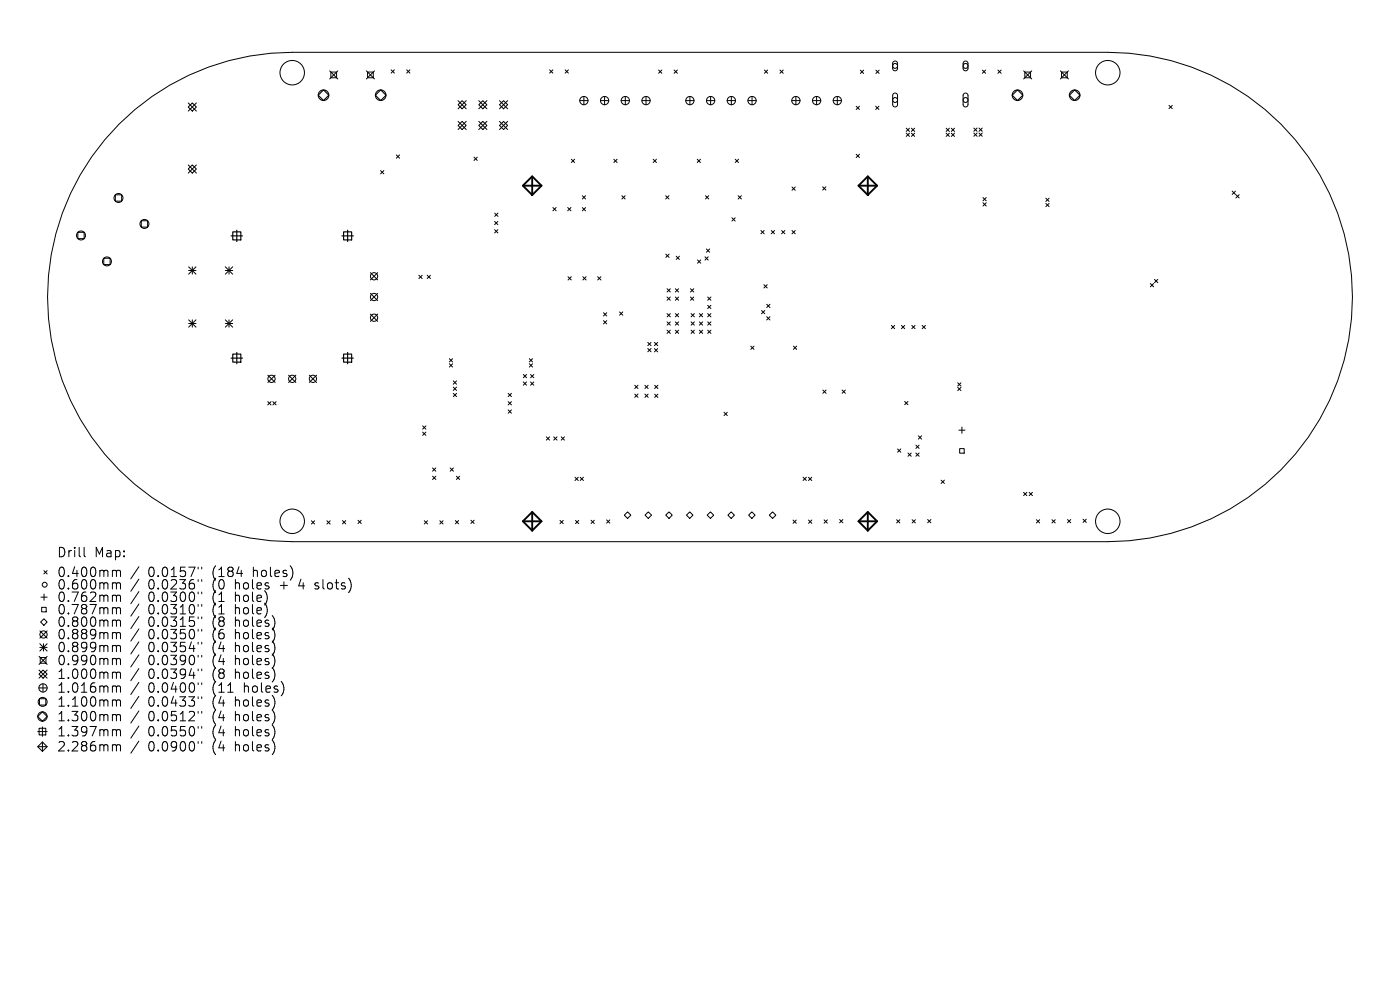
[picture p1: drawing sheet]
<svg xmlns="http://www.w3.org/2000/svg" width="297mm" height="210mm" viewBox="0 0 297 210" stroke-linecap="round" stroke-linejoin="round" font-family="sans-serif">
<defs><g id="words">
<g font-size="2.8">
<text x="12" y="118.5">Drill</text>
<text x="20" y="118.5">Map:</text>
<text x="12" y="122.7">0.400mm</text>
<text x="12" y="125.3">0.600mm</text>
<text x="31.4" y="122.7">0.0157&quot;</text>
<text x="31.4" y="125.3">0.0236&quot;</text>
<text x="45.2" y="122.7">(184</text>
<text x="45.2" y="125.3">(0</text>
<text x="50.1" y="125.3">holes</text>
<text x="53.9" y="122.7">holes)</text>
<text x="59.9" y="125.3">+</text>
<text x="64.1" y="125.3">4</text>
<text x="67.7" y="125.3">slots)</text>
<text x="12" y="128">0.762mm</text>
<text x="12" y="130.6">0.787mm</text>
<text x="31.4" y="128">0.0300&quot;</text>
<text x="31.4" y="130.6">0.0310&quot;</text>
<text x="45.2" y="128">(1</text>
<text x="45.2" y="130.6">(1</text>
<text x="50.1" y="128">hole)</text>
<text x="50.1" y="130.6">hole)</text>
<text x="12" y="133.3">0.800mm</text>
<text x="12" y="135.9">0.889mm</text>
<text x="31.4" y="133.3">0.0315&quot;</text>
<text x="31.4" y="135.9">0.0350&quot;</text>
<text x="45.2" y="133.3">(8</text>
<text x="45.2" y="135.9">(6</text>
<text x="50.1" y="133.3">holes)</text>
<text x="50.1" y="135.9">holes)</text>
<text x="12" y="138.6">0.899mm</text>
<text x="12" y="141.4">0.990mm</text>
<text x="31.4" y="138.6">0.0354&quot;</text>
<text x="31.4" y="141.4">0.0390&quot;</text>
<text x="45.2" y="138.6">(4</text>
<text x="45.2" y="141.4">(4</text>
<text x="50.1" y="138.6">holes)</text>
<text x="50.1" y="141.4">holes)</text>
<text x="12" y="144.3">1.000mm</text>
<text x="12" y="147.2">1.016mm</text>
<text x="31.4" y="144.3">0.0394&quot;</text>
<text x="31.4" y="147.2">0.0400&quot;</text>
<text x="45.2" y="144.3">(8</text>
<text x="45.2" y="147.2">(11</text>
<text x="50.1" y="144.3">holes)</text>
<text x="52" y="147.2">holes)</text>
<text x="12" y="150.2">1.100mm</text>
<text x="12" y="153.3">1.300mm</text>
<text x="31.4" y="150.2">0.0433&quot;</text>
<text x="31.4" y="153.3">0.0512&quot;</text>
<text x="45.2" y="150.2">(4</text>
<text x="45.2" y="153.3">(4</text>
<text x="50.1" y="150.2">holes)</text>
<text x="50.1" y="153.3">holes)</text>
<text x="12" y="156.5">1.397mm</text>
<text x="12" y="159.7">2.286mm</text>
<text x="31.4" y="156.5">0.0550&quot;</text>
<text x="31.4" y="159.7">0.0900&quot;</text>
<text x="45.2" y="156.5">(4</text>
<text x="45.2" y="159.7">(4</text>
<text x="50.1" y="156.5">holes)</text>
<text x="50.1" y="159.7">holes)</text>
</g>
</g></defs>
<g fill="none" stroke="#000" stroke-width=".21">
<path d="M69.9 15l1.8 1.7M70.2 15.3h1.2v1.2h-1.2zM71.7 15l-1.8 1.7M77.7 15l1.7 1.7M78 15.3h1.2v1.2h-1.2zM79.4 15l-1.7 1.7M83 14.8l.7 .7M83.7 14.8l-.7 .7M86.3 14.8l.7 .7M87 14.8l-.7 .7M116.6 14.8l.7 .7M117.3 14.8l-.7 .7"/>
<path d="M119.9 14.8l.7 .7M120.6 14.8l-.7 .7M139.7 14.9l.7 .6M140.4 14.9l-.7 .6M143 14.9l.7 .6M143.7 14.9l-.7 .6M162.2 14.9l.7 .6M162.9 14.9l-.7 .6M165.5 14.9l.7 .6M166.2 14.9l-.7 .6M182.5 14.9l.7 .7M183.2 14.9l-.7 .7"/>
<path d="M185.8 14.9l.7 .7M186.5 14.9l-.7 .7M189.5 13.1l.5-.1 .4 .3v1.3l-.4 .4h-.4l-.2-.4v-1.2zM189.5 19.9l.5-.1 .4 .4v2.1l-.4 .4-.4-.1-.2-.3v-2.1zM204.5 13.1l.5-.1 .3 .3v1.3l-.3 .4h-.4l-.3-.4v-1.2zM204.5 19.9l.5-.1 .4 .4v2.1l-.5 .4-.4-.1-.2-.3v-2.1zM208.4 14.9l.7 .7M209.1 14.9l-.7 .7M211.7 14.9l.7 .7M212.4 14.9l-.7 .7M217.2 15l1.7 1.7M217.4 15.3h1.2v1.2h-1.2z"/>
<path d="M218.9 15l-1.7 1.7M224.9 15l1.8 1.7M225.2 15.3h1.2v1.2h-1.2zM226.7 15l-1.8 1.7M25.3 26.3a51.9 51.9 0 0 1 36.7-15.2h173a51.9 51.9 0 0 1 51.9 51.9 51.9 51.9 0 0 1-51.9 51.9h-173a51.9 51.9 0 0 1-48-32 51.9 51.9 0 0 1 11.3-56.6zM39.9 22.7l.9-.9 .9 .9-.9 .9zM39.9 35.9l.9-.9 .9 .9-.9 .8zM39.9 21.8l1.8 1.8M39.9 35l1.8 1.7M41.7 21.8l-1.8 1.8M41.7 35l-1.8 1.7M80.7 36.2l.7 .7"/>
<path d="M81.4 36.2l-.7 .7M84.1 32.9l.7 .7M84.8 32.9l-.7 .7M97.2 26.6l.8-.9 .9 .9-.9 .9zM97.2 21.4l1.7 1.7M97.2 25.7l1.7 1.8M98 21.4l.9 .8-.9 .9-.8-.9zM98.9 21.4l-1.7 1.7M98.9 25.7l-1.7 1.8M100.6 33.3l.6 .7M101.2 33.3l-.6 .7M101.6 26.6l.8-.9 .9 .9-.9 .9z"/>
<path d="M101.6 21.4l1.7 1.7M101.6 25.7l1.7 1.8M102.4 21.4l.9 .8-.9 .9-.8-.9zM103.3 21.4l-1.7 1.7M103.3 25.7l-1.7 1.8M106 22.2l.8-.8 .9 .8-.9 .9zM106 26.6l.8-.9 .9 .9-.9 .9zM106 25.7l1.7 1.8M106 21.4l1.7 1.7M107.7 21.4l-1.7 1.7M107.7 25.7l-1.7 1.8M121.2 33.8l.7 .7"/>
<path d="M121.9 33.8l-.7 .7M123 21.3h1.7M123.9 20.5v1.7M127.4 21.3h1.7M128.3 20.5v1.7M130.2 33.8l.7 .7M130.9 33.8l-.7 .7M131.8 21.3h1.7M132.7 20.5v1.7M136.2 21.3h1.7M137.1 20.5v1.7M138.6 33.8l.7 .7"/>
<path d="M139.3 33.8l-.7 .7M145.5 21.3h1.7M146.4 20.5v1.7M147.9 33.8l.7 .7M148.6 33.8l-.7 .7M149.9 21.3h1.7M150.8 20.5v1.7M154.3 21.3h1.7M155.1 20.5v1.7M156 33.8l.7 .7M156.7 33.8l-.7 .7M158.7 21.3h1.7"/>
<path d="M159.5 20.5v1.7M168 21.3h1.7M168 39.7l.7 .7M168.7 39.7l-.7 .7M168.8 20.5v1.7M172.4 21.3h1.7M173.2 20.5v1.7M174.5 39.6l.7 .7M175.2 39.6l-.7 .7M176.8 21.3h1.7M177.6 20.5v1.7M181.6 22.5l.7 .7"/>
<path d="M181.6 32.7l.7 .7M182.3 22.5l-.7 .7M182.3 32.7l-.7 .7M185.8 22.5l.7 .7M186.5 22.5l-.7 .7M192.3 27.2l.6 .7M192.3 28.2l.6 .7M192.9 27.2l-.6 .7M192.9 28.2l-.6 .7M193.3 28.2l.7 .7M193.3 27.2l.7 .7M194 27.2l-.7 .7"/>
<path d="M194 28.2l-.7 .7M200.7 27.2l.7 .7M200.7 28.3l.7 .6M201.4 27.2l-.7 .7M201.4 28.3l-.7 .6M201.8 27.2l.7 .7M201.8 28.3l.7 .6M202.5 27.2l-.7 .7M202.5 28.3l-.7 .6M206.6 27.2l.7 .7M206.6 28.2l.7 .7M207.3 27.2l-.7 .7"/>
<path d="M207.3 28.2l-.7 .7M207.7 28.2l.7 .7M207.7 27.2l.7 .7M208.4 27.2l-.7 .7M208.4 28.2l-.7 .7M248 22.4l.7 .6M248.7 22.4l-.7 .6M16.5 49.3h1.4v1.3h-1.4zM22 54.8h1.4v1.3h-1.4zM24.5 41.3h1.3v1.4h-1.3zM30 46.8h1.3v1.4h-1.3zM40 56.6l1.6 1.6"/>
<path d="M40 57.4h1.6M40.8 56.6v1.6M41.6 56.6l-1.6 1.6M47.8 57.4h1.6M47.8 56.6l1.6 1.6M48.6 56.6v1.6M49.4 56.6l-1.6 1.6M78.6 57.8l1.5 1.6M80.1 57.8l-1.5 1.6M88.9 58.4l.7 .7M89.6 58.4l-.7 .7M90.6 58.4l.7 .7"/>
<path d="M91.3 58.4l-.7 .7M104.9 47l.7 .7M104.9 48.7l.7 .7M105 45.2l.6 .7M105.6 47l-.7 .7M105.6 48.7l-.7 .7M105.6 45.2l-.6 .7M117.3 44l.7 .7M118 44l-.7 .7M120.4 44l.7 .7M120.5 58.7l.7 .7M121.1 44l-.7 .7"/>
<path d="M121.2 58.7l-.7 .7M123.5 41.5l.7 .7M123.5 44l.7 .7M123.6 58.7l.7 .7M124.2 41.5l-.7 .7M124.2 44l-.7 .7M124.3 58.7l-.7 .7M126.8 58.7l.7 .7M127.5 58.7l-.7 .7M131.9 41.5l.7 .7M132.6 41.5l-.7 .7M141.2 41.5l.7 .7"/>
<path d="M141.3 53.9l.6 .7M141.9 41.5l-.7 .7M141.9 53.9l-.6 .7M143.4 54.3l.7 .7M144.1 54.3l-.7 .7M148 55.1l.7 .7M148.7 55.1l-.7 .7M149.6 54.5l.6 .7M149.7 41.5l.7 .7M149.9 52.8l.7 .7M150.2 54.5l-.6 .7M150.4 41.5l-.7 .7"/>
<path d="M150.6 52.8l-.7 .7M155.3 46.2l.7 .7M156 46.2l-.7 .7M156.6 41.5l.7 .7M157.3 41.5l-.7 .7M161.4 48.9l.7 .7M162.1 48.9l-.7 .7M163.6 48.9l.7 .7M164.3 48.9l-.7 .7M165.8 48.9l.7 .7M166.5 48.9l-.7 .7M168 48.9l.7 .7"/>
<path d="M168.7 48.9l-.7 .7M208.5 41.9l.7 .7M208.5 43l.7 .7M209.2 41.9l-.7 .7M209.2 43l-.7 .7M221.9 42l.7 .7M221.9 43.1l.7 .7M222.6 42l-.7 .7M222.6 43.1l-.7 .7M244.9 59.3l.7 .7M245.6 59.3l-.7 .7M261.4 40.6l.7 .6"/>
<path d="M262.1 40.6l-.7 .6M262.2 41.3l.7 .7M262.9 41.3l-.7 .7M40 67.8l1.6 1.6M40 68.6h1.6M40.8 67.8v1.6M41.6 67.8l-1.6 1.6M47.8 68.6h1.6M47.8 67.8l1.6 1.6M48.6 67.8v1.6M49.4 67.8l-1.6 1.6M56.8 79.6l1.6 1.5"/>
<path d="M58.4 79.6l-1.6 1.5M61.2 79.6l1.6 1.5M62.8 79.6l-1.6 1.5M65.6 79.6l1.6 1.5M67.2 79.6l-1.6 1.5M78.6 62.2l1.5 1.6M78.6 66.6l1.5 1.6M80.1 62.2l-1.5 1.6M80.1 66.6l-1.5 1.6M95.3 76.1l.7 .7M95.3 77.2l.7 .7M96 76.1l-.7 .7"/>
<path d="M96 77.2l-.7 .7M111 79.4l.7 .7M111.7 79.4l-.7 .7M112.3 76.1l.7 .7M112.3 77.2l.7 .7M112.6 79.4l.6 .7M113 76.1l-.7 .7M113 77.2l-.7 .7M113.2 79.4l-.6 .7M128 66.3l.7 .7M128 68l.7 .7M128.7 66.3l-.7 .7"/>
<path d="M128.7 68l-.7 .7M131.4 66.2l.7 .7M132.1 66.2l-.7 .7M137.4 72.6l.7 .7M137.4 73.9l.7 .7M138.1 72.6l-.7 .7M138.1 73.9l-.7 .7M138.8 72.6l.7 .7M138.8 74l.7 .6M139.5 72.6l-.7 .7M139.5 74l-.7 .6M141.5 61.2l.7 .7"/>
<path d="M141.5 63l.7 .7M141.5 66.5l.7 .7M141.5 68.3l.7 .7M141.5 70l.7 .7M142.2 61.2l-.7 .7M142.2 63l-.7 .7M142.2 66.5l-.7 .7M142.2 68.3l-.7 .7M142.2 70l-.7 .7M143.3 61.2l.7 .7M143.3 63l.7 .7M143.3 68.3l.7 .7"/>
<path d="M143.3 70l.7 .7M143.3 66.5l.7 .7M144 61.2l-.7 .7M144 66.5l-.7 .7M144 68.3l-.7 .7M144 63l-.7 .7M144 70l-.7 .7M146.5 61.2l.7 .7M146.5 63l.7 .7M146.6 66.5l.7 .7M146.6 68.3l.7 .7M146.6 70l.7 .7"/>
<path d="M147.2 61.2l-.7 .7M147.2 63l-.7 .7M147.3 66.5l-.7 .7M147.3 68.3l-.7 .7M147.3 70l-.7 .7M148.4 68.3l.7 .7M148.4 70l.7 .7M148.4 66.5l.7 .7M149.1 66.5l-.7 .7M149.1 68.3l-.7 .7M149.1 70l-.7 .7M150.1 70l.7 .7"/>
<path d="M150.1 68.3l.7 .7M150.1 63l.7 .7M150.1 64.8l.7 .7M150.1 66.5l.7 .7M150.8 63l-.7 .7M150.8 64.8l-.7 .7M150.8 66.5l-.7 .7M150.8 68.3l-.7 .7M150.8 70l-.7 .7M159.3 73.4l.7 .7M160 73.4l-.7 .7M161.6 65.9l.6 .7"/>
<path d="M162.1 60.4l.7 .7M162.2 65.9l-.6 .7M162.7 64.5l.6 .7M162.7 67.2l.6 .7M162.8 60.4l-.7 .7M163.3 64.5l-.6 .7M163.3 67.2l-.6 .7M168.3 73.4l.7 .7M169 73.4l-.7 .7M189.1 69l.7 .7M189.8 69l-.7 .7M191.2 69l.7 .7"/>
<path d="M191.9 69l-.7 .7M193.4 69l.7 .7M194.1 69l-.7 .7M195.6 69l.7 .7M196.3 69l-.7 .7M244 60.2l.7 .6M244.7 60.2l-.7 .6M56.8 85.2l.7 .7M57.5 85.2l-.7 .7M57.9 85.2l.7 .7M58.6 85.2l-.7 .7M89.7 90.3l.6 .7"/>
<path d="M89.7 91.7l.6 .7M90.3 90.3l-.6 .7M90.3 91.7l-.6 .7M91.8 99.3l.7 .7M92.5 99.3l-.7 .7M95.5 99.3l.7 .7M96.2 80.8l.7 .7M96.2 82.1l.7 .7M96.2 83.4l.7 .7M96.2 99.3l-.7 .7M96.9 80.8l-.7 .7M96.9 82.1l-.7 .7"/>
<path d="M96.9 83.4l-.7 .7M107.8 83.4l.7 .7M107.8 85.2l.7 .7M107.8 87l.7 .7M108.5 87l-.7 .7M108.5 83.4l-.7 .7M108.5 85.2l-.7 .7M111 81l.7 .7M111.7 81l-.7 .7M112.6 81l.6 .7M113.2 81l-.6 .7M115.9 92.7l.7 .7"/>
<path d="M116.6 92.7l-.7 .7M117.5 92.7l.7 .7M118.2 92.7l-.7 .7M119.1 92.7l.6 .7M119.7 92.7l-.6 .7M134.7 81.7l.6 .7M134.7 83.6l.7 .7M135.3 81.7l-.6 .7M135.4 83.6l-.7 .7M136.8 81.7l.7 .7M136.8 83.6l.7 .7M137.5 81.7l-.7 .7"/>
<path d="M137.5 83.6l-.7 .7M138.9 81.7l.7 .7M138.9 83.6l.7 .7M139.6 81.7l-.7 .7M139.6 83.6l-.7 .7M153.6 87.5l.7 .7M154.3 87.5l-.7 .7M174.6 82.7l.7 .7M175.3 82.7l-.7 .7M178.6 82.7l.7 .7M179.3 82.7l-.7 .7M190.4 95.2l.7 .7"/>
<path d="M191.1 95.2l-.7 .7M191.9 85.2l.7 .6M192.6 85.2l-.7 .6M192.6 96.1l.7 .7M193.3 96.1l-.7 .7M194.3 94.4l.7 .7M194.3 96.1l.7 .7M194.8 92.5l.7 .6M195 94.4l-.7 .7M195 96.1l-.7 .7M195.5 92.5l-.7 .6M203.2 81.2l.7 .7"/>
<path d="M203.2 82.2l.7 .7M203.4 91.3h1.3M203.6 95.2h.9v.9h-.9zM203.9 81.2l-.7 .7M203.9 82.2l-.7 .7M204.1 90.6v1.3M17.8 116.1v1.7l.3 .3M66.1 110.5l.6 .7M66.7 110.5l-.6 .7M69.4 110.5l.6 .7M70 110.5l-.6 .7M72.6 110.4l.7 .7"/>
<path d="M73.3 110.4l-.7 .7M75.9 110.4l.7 .7M76.6 110.4l-.7 .7M90 110.5l.7 .7M90.7 110.5l-.7 .7M91.8 101l.7 .7M92.5 101l-.7 .7M93.3 110.5l.7 .7M94 110.5l-.7 .7M96.6 110.4l.7 .7M96.8 101l.7 .7M97.3 110.4l-.7 .7"/>
<path d="M97.5 101l-.7 .7M99.9 110.4l.7 .6M100.6 110.4l-.7 .6M118.8 110.4l.7 .7M119.5 110.4l-.7 .7M122 101.2l.7 .7M122.1 110.4l.7 .7M122.7 101.2l-.7 .7M122.8 110.4l-.7 .7M123.1 101.2l.7 .7M123.8 101.2l-.7 .7M125.4 110.4l.7 .7"/>
<path d="M126.1 110.4l-.7 .7M128.7 110.3l.7 .7M129.4 110.3l-.7 .7M132.4 109.3l.7-.7 .7 .7-.7 .7zM136.8 109.3l.7-.7 .7 .7-.7 .7zM141.2 109.3l.7-.7 .7 .7-.7 .7zM145.6 109.3l.7-.7 .7 .7-.7 .7zM150 109.3l.7-.7 .7 .7-.7 .7zM154.4 109.3l.7-.7 .7 .7-.7 .7zM158.8 109.3l.7-.7 .7 .7-.7 .7zM163.2 109.3l.7-.7 .7 .7-.7 .7zM168.2 110.3l.7 .7"/>
<path d="M168.9 110.3l-.7 .7M170.4 101.2l.7 .7M171.1 101.2l-.7 .7M171.5 101.2l.7 .7M171.5 110.3l.7 .7M172.2 101.2l-.7 .7M172.2 110.3l-.7 .7M174.8 110.3l.7 .7M175.5 110.3l-.7 .7M178.1 110.2l.7 .7M178.8 110.2l-.7 .7M190.2 110.2l.7 .7"/>
<path d="M190.9 110.2l-.7 .7M193.5 110.2l.7 .7M194.2 110.2l-.7 .7M196.8 110.2l.7 .7M197.5 110.2l-.7 .7M199.7 101.9l.6 .6M200.3 101.9l-.6 .6M217.1 104.4l.7 .7M217.8 104.4l-.7 .7M218.3 104.4l.7 .7M219 104.4l-.7 .7M219.9 110.2l.7 .7"/>
<path d="M220.6 110.2l-.7 .7M223.2 110.2l.7 .7M223.9 110.2l-.7 .7M226.5 110.2l.7 .7M227.2 110.2l-.7 .7M229.8 110.1l.7 .7M230.5 110.1l-.7 .7M8.3 139.2l1.7 1.7M8.4 136.6l1.6 1.5M8.4 137.3h1.6M8.5 133.8l1.5 1.6M8.5 139.5h1.2v1.2h-1.2z"/>
<path d="M8.6 132l.7-.7 .7 .7-.7 .6zM8.7 126.7h1.3M8.8 128.8h1v1h-1zM9.2 136.6v1.5M9.3 121l.7 .7M9.3 126v1.3M10 133.8l-1.5 1.6M10 121l-.7 .7M10 136.6l-1.6 1.5M10 139.2l-1.7 1.7M24.1 121h.3l.3 .3M24.1 123.6l.5 .1 .1 .2"/>
<path d="M24.1 126.3h.3l.3 .2M24.1 128.9l.5 .1 .1 .2M24.1 131.5h.3l.3 .3M24.1 134.2l.5 .1 .1 .2M24.1 136.9h.3l.3 .3M24.1 139.7l.5 .1 .1 .2M24.7 121.3l.3-.3 .5 .1 .1 1.2M24.7 121.3v1M24.7 123.9v1M24.7 126.5v1.1M24.7 129.2v1M24.7 131.8v1.1"/>
<path d="M24.7 134.5v1M24.7 137.2v1M24.7 140v1M24.7 123.9l.3-.3 .5 .1 .1 1.2M24.7 126.5l.3-.2 .5 .1 .1 1.2M24.7 129.2l.3-.3 .5 .1 .1 1.2M24.7 131.8l.3-.3 .5 .1 .1 1.3M24.7 134.5l.3-.3 .5 .1 .1 1.2M24.7 137.2l.3-.3 .5 .1 .1 1.2M24.7 140l.3-.3 .5 .1 .1 1.2M29.5 120.2l-1.7 2.6M29.5 122.9l-1.7 2.5"/>
<path d="M29.5 125.5l-1.7 2.6M29.5 128.1l-1.7 2.6M29.5 130.8l-1.7 2.5M29.5 133.4l-1.7 2.6M29.5 136.2l-1.7 2.5M29.5 138.9l-1.7 2.6M42 120.3v.4M42 122.9v.4M42 125.6v.4M42 128.2v.4M42 130.9v.3M42 133.5v.4"/>
<path d="M42 136.2v.4M42 139v.4M42.8 120.3v.4M42.8 122.9v.4M42.8 125.6v.4M42.8 128.2v.4M42.8 130.9v.3M42.8 133.5v.4M42.8 136.2v.4M42.8 139v.4M66.8 124.9h.2M66.9 123.7v.5"/>
<path d="M8 152l1-1 1 1-1 1zM8 158.4l1-1 1 1-1 1zM8 155.2h2M8 158.4h2M8.2 145.9h1.8M8.3 142.1l1.7 1.8M8.3 154.5h1.4v1.4h-1.4zM8.4 148.2h1.3v1.4h-1.3zM9 154.2v2M9 157.4v2M9.1 145.1v1.7M9.1 142.1l.9 .9-.9 .9-.8-.9z"/>
<path d="M10 142.1l-1.7 1.8M24.1 142.6l.5 .1 .1 .2M24.1 145.5l.5 .1 .1 .2M24.1 148.5l.5 .1 .1 .2M24.1 151.6h.3l.3 .3M24.1 154.8h.3l.3 .3M24.1 158h.3l.3 .3M24.7 142.9v1M24.7 145.8v1M24.7 148.8v1M24.7 151.9v1M24.7 155.1v1"/>
<path d="M24.7 158.3v1M24.7 142.9l.3-.3 .5 .1 .1 1.2M24.7 145.8l.3-.3 .5 .1 .1 1.2M24.7 148.8l.3-.3 .5 .1 .1 1.2M24.7 151.9l.3-.3 .5 .1 .1 1.2M24.7 155.1l.3-.3 .5 .1 .1 1.2M24.7 158.3l.3-.3 .5 .1 .1 1.2M29.5 141.8l-1.7 2.6M29.5 144.8l-1.7 2.5M29.5 147.7l-1.7 2.6M29.5 150.8l-1.7 2.6M29.5 154l-1.7 2.6"/>
<path d="M29.5 157.2l-1.7 2.6M42 141.9v.4M42 144.8v.4M42 147.8v.4M42 150.9v.4M42 154.1v.4M42 157.3v.4M42.8 141.9v.4M42.8 144.8v.4M42.8 147.8v.4M42.8 150.9v.4M42.8 154.1v.4"/>
<path d="M42.8 157.3v.4"/>
<circle cx="62" cy="15.4" r="2.6"/>
<circle cx="189.9" cy="14" r=".52"/>
<circle cx="204.8" cy="14" r=".52"/>
<circle cx="235" cy="15.4" r="2.6"/>
<circle cx="123.9" cy="21.3" r=".88"/>
<circle cx="128.3" cy="21.3" r=".88"/>
<circle cx="132.7" cy="21.3" r=".88"/>
<circle cx="137.1" cy="21.3" r=".88"/>
<circle cx="146.4" cy="21.3" r=".88"/>
<circle cx="150.8" cy="21.3" r=".88"/>
<circle cx="155.1" cy="21.3" r=".88"/>
<circle cx="159.5" cy="21.3" r=".88"/>
<circle cx="168.8" cy="21.3" r=".88"/>
<circle cx="173.2" cy="21.3" r=".88"/>
<circle cx="177.6" cy="21.3" r=".88"/>
<circle cx="189.9" cy="21.2" r=".52"/>
<circle cx="204.8" cy="21.2" r=".52"/>
<circle cx="17.2" cy="49.9" r=".95"/>
<circle cx="22.7" cy="55.5" r=".95"/>
<circle cx="25.1" cy="42" r=".95"/>
<circle cx="30.6" cy="47.5" r=".95"/>
<circle cx="79.4" cy="58.6" r=".77"/>
<circle cx="79.4" cy="67.4" r=".77"/>
<circle cx="79.4" cy="63" r=".77"/>
<circle cx="57.6" cy="80.4" r=".77"/>
<circle cx="62" cy="80.4" r=".77"/>
<circle cx="66.4" cy="80.4" r=".77"/>
<circle cx="62" cy="110.6" r="2.6"/>
<circle cx="235" cy="110.6" r="2.6"/>
<circle cx="9.2" cy="134.6" r=".77"/>
<circle cx="9.5" cy="124" r=".52"/>
<circle cx="9" cy="152" r="1"/>
<circle cx="9" cy="148.9" r=".95"/>
<circle cx="9.1" cy="145.9" r=".88"/>
</g>
<g fill="none" stroke="#000" stroke-width=".22">
<path d="M67.5 20.2l1.1-1.1 1.2 1.1-1.2 1.1zM79.6 20.2l1.2-1.1 1.1 1.1-1.1 1.1zM214.7 20.2l1.2-1.1 1.1 1.1-1.1 1.1zM226.9 20.2l1.1-1.1 1.1 1.1-1.1 1.1z"/>
<circle cx="68.6" cy="20.2" r="1.12"/>
<circle cx="80.8" cy="20.2" r="1.12"/>
<circle cx="215.9" cy="20.2" r="1.12"/>
<circle cx="228" cy="20.2" r="1.12"/>
</g>
<path d="M49 50h2.4M49.4 49.2h1.7v1.7h-1.7zM50.2 48.8v2.4M72.5 50h2.5M72.9 49.2h1.7v1.7h-1.7zM73.7 48.8v2.4M49 76h2.4M49.4 75.1h1.7v1.7h-1.7zM50.2 74.8v2.4M72.5 76h2.5M72.9 75.1h1.7v1.7h-1.7zM73.7 74.8v2.4" fill="none" stroke="#000" stroke-width=".24"/>
<path d="M110.9 39.4h4M112.9 37.4l2 2-2 2-2-2zM112.9 37.4v4M182.1 39.4l2-2 2 2-2 2zM182.1 39.4h4M184.1 37.4v4M110.9 110.6l2-2 2 2-2 2zM110.9 110.6h4M112.9 108.6v4M182.1 110.6l2-2 2 2-2 2zM182.1 110.6h4M184.1 108.6v4" fill="none" stroke="#000" stroke-width=".4"/>
<use href="#words"/>
</svg>
